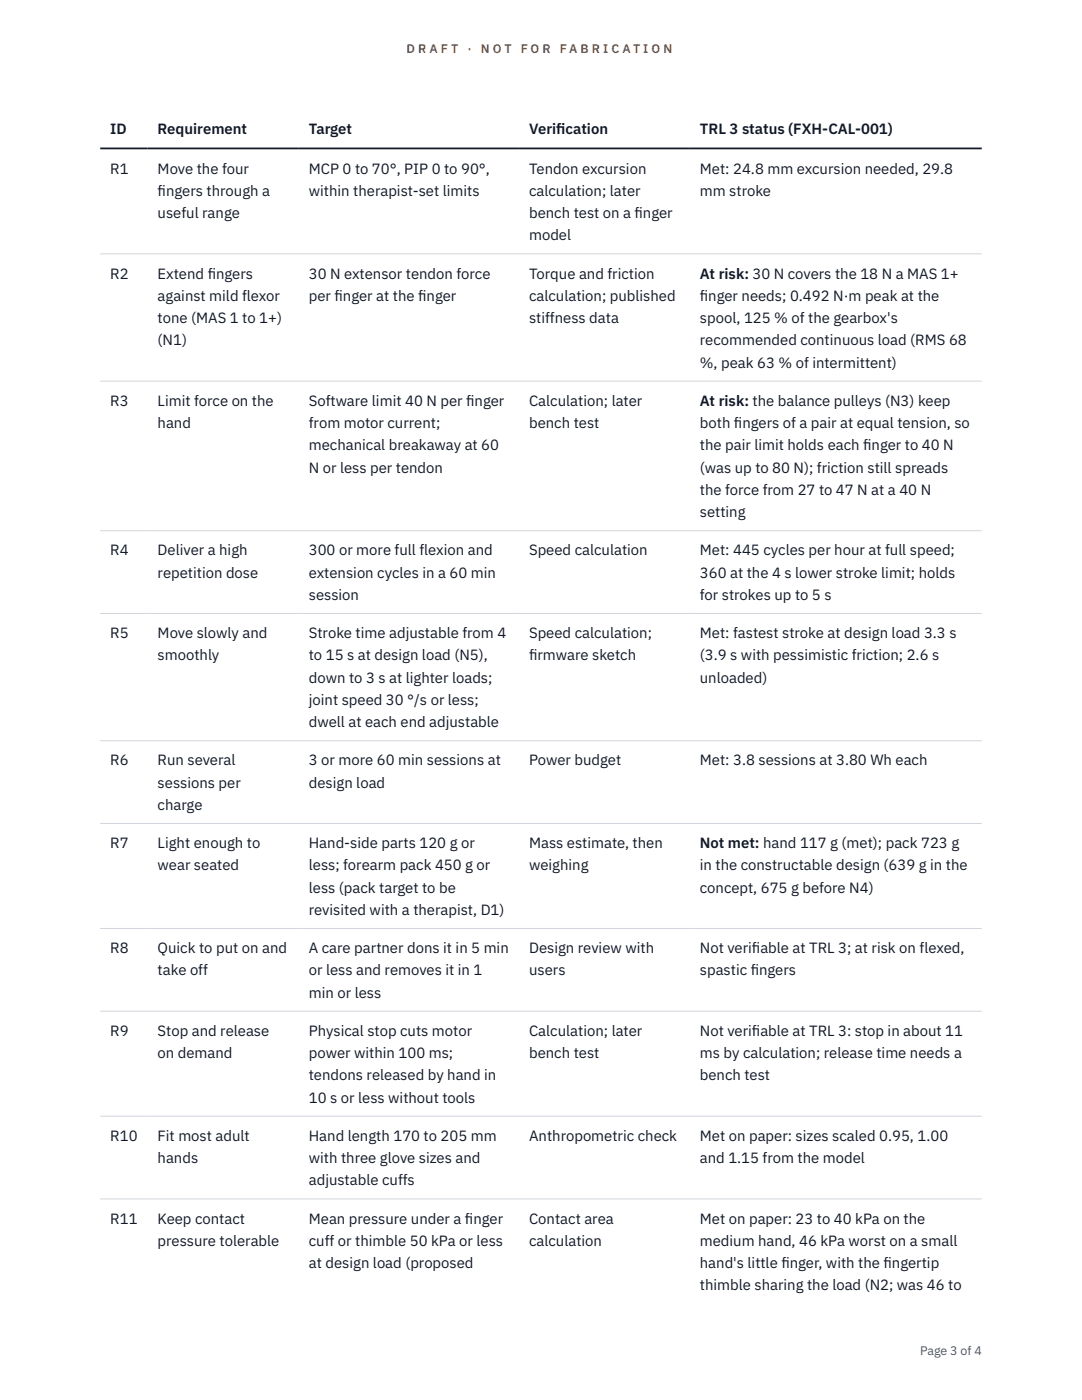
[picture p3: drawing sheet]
<svg xmlns="http://www.w3.org/2000/svg" width="216mm" height="279mm" viewBox="0 0 216 279" stroke-linecap="round" stroke-linejoin="round" font-family="sans-serif">
<defs><g id="words">
<g font-size="3" fill="#111827">
<text x="22" y="26.8">ID</text>
<text x="31.5" y="26.8">Requirement</text>
<text x="61.6" y="26.8">Target</text>
<text x="105.6" y="26.8">Verif</text>
<text x="111" y="26.8">ication</text>
<text x="139.7" y="26.8">TRL 3 status (FXH-CAL-001)</text>
<text x="22" y="34.6">R1</text>
<text x="31.5" y="34.6">Move the four</text>
<text x="61.6" y="34.6">MCP 0 to 70°, PIP 0 to 90°,</text>
<text x="105.6" y="34.6">Tendon excursion</text>
<text x="139.7" y="34.6">Met: 24.8 mm excursion needed, 29.8</text>
<text x="31.5" y="39.1">f</text>
<text x="31.5" y="39.1">ingers through a</text>
<text x="61.6" y="39.1">within therapist-set limits</text>
<text x="105.6" y="39.1">calculation; later</text>
<text x="139.7" y="39.1">mm stroke</text>
<text x="31.5" y="43.5">useful range</text>
<text x="105.6" y="43.5">bench test on a f</text>
<text x="105.6" y="48">model</text>
<text x="126.6" y="43.5">inger</text>
<text x="22" y="55.6">R2</text>
<text x="31.5" y="55.6">Extend f</text>
<text x="41.4" y="55.6">ingers</text>
<text x="61.6" y="55.6">30 N extensor tendon force</text>
<text x="105.6" y="55.6">Torque and friction</text>
<text x="139.7" y="55.6">At risk: 30 N covers the 18 N a MAS 1+</text>
<text x="31.5" y="60">against mild flexor</text>
<text x="31.5" y="64.5">tone (MAS 1 to 1+)</text>
<text x="61.6" y="60">per f</text>
<text x="66.8" y="60">inger at the f</text>
<text x="83.4" y="60">inger</text>
<text x="105.6" y="60">calculation; published</text>
<text x="105.6" y="64.5">stiffness data</text>
<text x="139.7" y="60">f</text>
<text x="139.7" y="60">inger needs; 0.492 N·m peak at the</text>
<text x="139.7" y="64.5">spool, 125 % of the gearbox's</text>
<text x="31.5" y="68.9">(N1)</text>
<text x="139.7" y="68.9">recommended continuous load (RMS 68</text>
<text x="139.7" y="73.4">%, peak 63 % of intermittent)</text>
<text x="22" y="81">R3</text>
<text x="31.5" y="81">Limit force on the</text>
<text x="61.6" y="81">Software limit 40 N per f</text>
<text x="93" y="81">inger</text>
<text x="105.6" y="81">Calculation; later</text>
<text x="139.7" y="81">At risk: the balance pulleys (N3) keep</text>
<text x="31.5" y="85.4">hand</text>
<text x="61.6" y="85.4">from motor current;</text>
<text x="61.6" y="89.9">mechanical breakaway at 60</text>
<text x="105.6" y="85.4">bench test</text>
<text x="139.7" y="85.4">both f</text>
<text x="139.7" y="89.9">the pair limit holds each f</text>
<text x="146.5" y="85.4">ingers of a pair at equal tension, so</text>
<text x="172.2" y="89.9">inger to 40 N</text>
<text x="61.6" y="94.3">N or less per tendon</text>
<text x="139.7" y="94.3">(was up to 80 N); friction still spreads</text>
<text x="139.7" y="98.8">the force from 27 to 47 N at a 40 N</text>
<text x="139.7" y="103.2">setting</text>
<text x="22" y="110.8">R4</text>
<text x="31.5" y="110.8">Deliver a high</text>
<text x="61.6" y="110.8">300 or more full flexion and</text>
<text x="105.6" y="110.8">Speed calculation</text>
<text x="139.7" y="110.8">Met: 445 cycles per hour at full speed;</text>
<text x="31.5" y="115.3">repetition dose</text>
<text x="61.6" y="115.3">extension cycles in a 60 min</text>
<text x="61.6" y="119.7">session</text>
<text x="139.7" y="115.3">360 at the 4 s lower stroke limit; holds</text>
<text x="139.7" y="119.7">for strokes up to 5 s</text>
<text x="22" y="127.3">R5</text>
<text x="31.5" y="127.3">Move slowly and</text>
<text x="31.5" y="131.8">smoothly</text>
<text x="61.6" y="127.3">Stroke time adjustable from 4</text>
<text x="61.6" y="131.8">to 15 s at design load (N5),</text>
<text x="105.6" y="127.3">Speed calculation;</text>
<text x="105.6" y="131.8">f</text>
<text x="105.6" y="131.8">irmware sketch</text>
<text x="139.7" y="127.3">Met: fastest stroke at design load 3.3 s</text>
<text x="139.7" y="131.8">(3.9 s with pessimistic friction; 2.6 s</text>
<text x="61.6" y="136.2">down to 3 s at lighter loads;</text>
<text x="139.7" y="136.2">unloaded)</text>
<text x="61.6" y="140.7">joint speed 30 °/s or less;</text>
<text x="61.6" y="145.1">dwell at each end adjustable</text>
<text x="22" y="152.7">R6</text>
<text x="31.5" y="152.7">Run several</text>
<text x="61.6" y="152.7">3 or more 60 min sessions at</text>
<text x="105.6" y="152.7">Power budget</text>
<text x="139.7" y="152.7">Met: 3.8 sessions at 3.80 Wh each</text>
<text x="31.5" y="157.2">sessions per</text>
<text x="31.5" y="161.6">charge</text>
<text x="61.6" y="157.2">design load</text>
<text x="22" y="169.3">R7</text>
<text x="31.5" y="169.3">Light enough to</text>
<text x="31.5" y="173.7">wear seated</text>
<text x="61.6" y="169.3">Hand-side parts 120 g or</text>
<text x="61.6" y="173.7">less; forearm pack 450 g or</text>
<text x="105.6" y="169.3">Mass estimate, then</text>
<text x="105.6" y="173.7">weighing</text>
<text x="139.7" y="169.3">Not met: hand 117 g (met); pack 723 g</text>
<text x="139.7" y="173.7">in the constructable design (639 g in the</text>
<text x="61.6" y="178.1">less (pack target to be</text>
<text x="139.7" y="178.1">concept, 675 g before N4)</text>
<text x="61.6" y="182.6">revisited with a therapist, D1)</text>
<text x="22" y="190.2">R8</text>
<text x="31.5" y="190.2">Quick to put on and</text>
<text x="61.6" y="190.2">A care partner dons it in 5 min</text>
<text x="105.6" y="190.2">Design review with</text>
<text x="139.7" y="190.2">Not verif</text>
<text x="150" y="190.2">iable at TRL 3; at risk on flexed,</text>
<text x="31.5" y="194.7">take off</text>
<text x="61.6" y="194.7">or less and removes it in 1</text>
<text x="105.6" y="194.7">users</text>
<text x="139.7" y="194.7">spastic f</text>
<text x="149.8" y="194.7">ingers</text>
<text x="61.6" y="199.1">min or less</text>
<text x="22" y="206.7">R9</text>
<text x="31.5" y="206.7">Stop and release</text>
<text x="61.6" y="206.7">Physical stop cuts motor</text>
<text x="105.6" y="206.7">Calculation; later</text>
<text x="139.7" y="206.7">Not verif</text>
<text x="150" y="206.7">iable at TRL 3: stop in about 11</text>
<text x="31.5" y="211.2">on demand</text>
<text x="61.6" y="211.2">power within 100 ms;</text>
<text x="61.6" y="215.6">tendons released by hand in</text>
<text x="105.6" y="211.2">bench test</text>
<text x="139.7" y="211.2">ms by calculation; release time needs a</text>
<text x="139.7" y="215.6">bench test</text>
<text x="61.6" y="220.1">10 s or less without tools</text>
<text x="22" y="227.7">R10</text>
<text x="31.5" y="227.7">Fit most adult</text>
<text x="61.6" y="227.7">Hand length 170 to 205 mm</text>
<text x="105.6" y="227.7">Anthropometric check</text>
<text x="139.7" y="227.7">Met on paper: sizes scaled 0.95, 1.00</text>
<text x="31.5" y="232.1">hands</text>
<text x="61.6" y="232.1">with three glove sizes and</text>
<text x="139.7" y="232.1">and 1.15 from the model</text>
<text x="61.6" y="236.6">adjustable cuffs</text>
<text x="22" y="244.2">R11</text>
<text x="31.5" y="244.2">Keep contact</text>
<text x="61.6" y="244.2">Mean pressure under a f</text>
<text x="92.8" y="244.2">inger</text>
<text x="105.6" y="244.2">Contact area</text>
<text x="139.7" y="244.2">Met on paper: 23 to 40 kPa on the</text>
<text x="31.5" y="248.6">pressure tolerable</text>
<text x="61.6" y="248.6">cuff or thimble 50 kPa or less</text>
<text x="105.6" y="248.6">calculation</text>
<text x="139.7" y="248.6">medium hand, 46 kPa worst on a small</text>
<text x="61.6" y="253.1">at design load (proposed</text>
<text x="139.7" y="253.1">hand's little f</text>
<text x="139.7" y="257.5">thimble sharing the load (N2; was 46 to</text>
<text x="155.9" y="253.1">inger, with the f</text>
<text x="176.3" y="253.1">ingertip</text>
</g>
<g font-size="2.5" fill="#b45309">
<text x="81.1" y="10.5">D R A F T</text>
<text x="93.3" y="10.5">·</text>
<text x="95.9" y="10.5">N O T</text>
<text x="103.9" y="10.5">F O R</text>
<text x="111.7" y="10.5">F A B R I C A T I O N</text>
</g>
<text font-size="2.5" fill="#4b5563" x="183.6" y="270.3">Page 3 of 4</text>
</g></defs>
<path d="M20 50.7h175.9M20 76.1h175.9M20 105.9h175.9M20 122.4h175.9M20 147.8h175.9M20 164.3h175.9M20 185.3h175.9M20 201.8h175.9M20 222.8h175.9M20 239.3h175.9" fill="none" stroke="#d1d5db" stroke-width=".2"/>
<path d="M20 29.6h175.9" fill="none" stroke="#111827" stroke-width=".35"/>
<use href="#words"/>
</svg>
